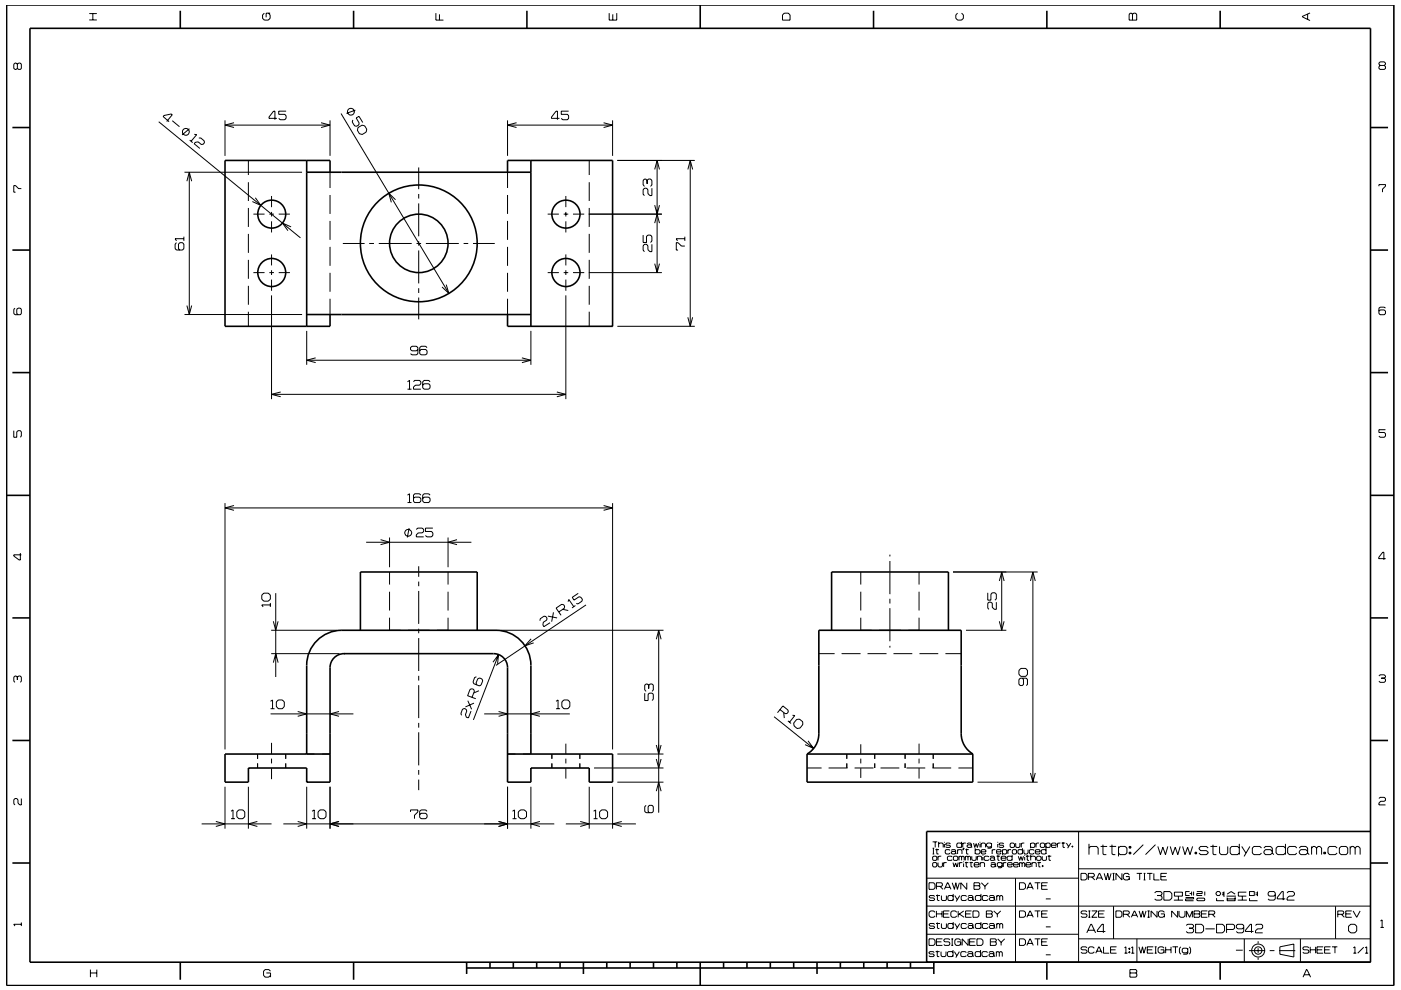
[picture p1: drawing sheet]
<svg xmlns="http://www.w3.org/2000/svg" width="297mm" height="210mm" viewBox="0 0 297 210" stroke-linecap="round" stroke-linejoin="round" font-family="sans-serif">
<g fill="none" stroke="#000" stroke-width=".21">
<path d="M3.7 13.6l-.3-.2h-.2l-.3 .2v.9l.3 .2 .5-.2M3.7 13.6l.2-.2h.4l.2 .2v.9l-.2 .2h-.4l-.2-.2M3.7 13.6v.9M18.9 4.2h1.6M18.9 2.9h1.6M19.7 2.9v1.3M56 2.8l-.3 .4v.7l.3 .4h.9l.4-.4v-.7l-.4-.4M57.3 2.8h-.9v.9M92.4 2.8v1.5h1.6M93.2 3v1.3M129.2 2.8v1.5h1.6v-1.5M129.9 3v1.3"/>
<path d="M166.3 2.8h.8l.4 .4v1.1h-1.6v-1.1zM203 2.8l-.4 .4v.7l.4 .4h.9l.4-.4v-.7l-.4-.4M239.6 2.8h.3l.2 .2 .3-.2h.3l.3 .2v1.3h-1.6v-1.3zM240.1 3v1.3M277.2 3v1.1M277.7 2.7l-1.6 .8v.1l1.6 .8M292.6 13.9l-.2-.3v-.2l.2-.3h.9l.2 .3v.2l-.2 .3M292.6 13.9l-.2 .2v.4l.2 .2h.9l.2-.2v-.4l-.2-.2M292.6 13.9h.9M33.7 25.8l30 24.7M35.3 25.8l1.2-1.5-.2-.1-1.5 .3-.2 .2 1.3 1.1M36.5 25.6l1.6 1.3"/>
<path d="M39.1 36.5h24.9M39.6 38.4l.5-1.9 .5 1.9M40.1 36.5v30.2M40.2 27.3l-1.6 1.3M40.2 29.7l.7 .6M41.2 28.5l.5 .1-1.2 1.4M42.2 29.3l.3-.1 .8 .7v.4l-.2 .3h-.4l-.7-.5-.6 .1-.3 .3 1.3 1M47.7 25.5v7.6M47.7 26.5h22.3M49.6 26l-1.9 .5 1.9 .5M52.7 34v3.1M52.7 38.6v4"/>
<path d="M58.7 25.1h-1.7v-.3l1-1.2h.3v1.8M60.7 23.6h-1.6v.7h1.3l.3 .2v.6l-.3 .3h-1l-.3-.3M68.1 26l1.9 .5-1.9 .5M70 25.5v7.6M70 36.5v3.4M72.3 24.1l22.9 38.1M74.7 24.3h.1M74.8 25.4l-.1 .5 .5 .8 .4 .1 .5-.3 .1-.4-.7-1.1 .6-.3 .8 1.3M75.4 23.4l-2 .6M75.9 27l.9-.5 .5 .2 .5 .7-.2 .6-.8 .5-.6-.1-.4-.8zM88.8 35.5v4.6M107.6 25.5v7.6"/>
<path d="M107.6 36.5v3.4M107.6 26.5h22.3M109.5 26l-1.9 .5 1.9 .5M118.6 25.1h-1.7v-.3l1-1.2h.3v1.8M120.6 23.6h-1.6v.7h1.3l.3 .2v.6l-.3 .3h-1l-.3-.3M124.9 34v3.1M124.9 38.6v4M128 26l1.9 .5-1.9 .5M129.9 25.5v7.6M130.9 34h16.4M137.2 38.3l-.3-.3h-.3l-.2 .3v.9l.2 .3M137.2 38.3l.3-.3h.4l.3 .3v.9l-.3 .3"/>
<path d="M137.2 38.3v.7M138.2 39.9v1.6h-.4l-.4-.4v-.9l-.3-.3h-.5l-.2 .3v1l.2 .3M138.8 35.9l.5-1.9 .5 1.9M139.3 34v23.8M145.8 35.9l.5-1.9 .6 1.9M146.3 34v35.2M292.4 39.5v-.3h1.3v.3l-.6 .6v.7M4.5 40h-.6l-.6-.6h-.4v1.4h.4M37.4 51.5l-.3 .3v.9l.3 .3h1.3l.3-.3v-.9l-.3-.3h-.6l-.3 .3v.9l.3 .3M39 50.6h-1.9l.3 .5M39 50.2v.9M52.7 44.1v4"/>
<path d="M52.7 49.6v4M52.7 55.1v4M53.7 45.4h2.4M53.7 57.8h2.4M54.1 41.9l1.2 1.7-1.8-.8M57.1 45.4h1M57.1 57.8h1M57.6 41.6v2.3M57.6 45v.9M57.6 46.9v2.4M57.6 54v2.3M57.6 57.3v1"/>
<path d="M57.6 59.3v2.4M59.1 45.4h2.4M59.1 57.8h2.4M61.7 48.1l-1.8-.8 1.1 1.6M70 41.4v4M70 46.9v4M70 52.4v4M70 57.9v4M72.7 51.6h4.6M78.3 51.6h1M80.3 51.6h7M83.9 42.4l-1.5-1.4 .6 1.9"/>
<path d="M88.3 51.6h1M88.8 41.1v1M88.8 43.1v7M88.8 51.1v1M88.8 53.1v7M90.3 51.6h7M98.3 51.6h1M100.3 51.6h4.6M107.6 41.4v4M107.6 46.9v4M107.6 52.4v4M107.6 57.9v4"/>
<path d="M116.1 45.4h2.4M116.1 57.8h2.4M119.5 45.4h1M119.5 57.8h1M120 41.6v2.3M120 45v.9M120 46.9v2.4M120 54v2.3M120 57.3v1M120 59.3v2.4M121.5 45.4h2.4M121.5 57.8h2.4"/>
<path d="M124.8 45.4h15.5M124.8 57.8h15.5M124.9 44.1v4M124.9 49.6v4M124.9 55.1v4M136.4 49.9v1.5h.7v-1.2l.3-.3h.5l.3 .3v.9l-.3 .3M138.2 51.8v1.6h-.4l-.4-.4v-.9l-.3-.3h-.5l-.2 .3v1l.2 .3M138.8 47.3l.5-1.9 .5 1.9M138.8 43.5l.5 1.9 .5-1.9M138.8 55.9l.5 1.9 .5-1.9M145.2 52.2h-.7l-.7-.7h-.4v1.5h.4M145.2 50.6h-1.8l.2 .5"/>
<path d="M145.2 50.2v.9M3.2 65.4l-.3 .2v.9l.3 .3h1.1l.2-.3v-.9l-.2-.2h-.5l-.2 .2v.9l.2 .3M39.1 66.7h24.9M39.6 64.8l.5 1.9 .5-1.9M52.7 60.6v4M52.7 66.1v3.1M57.6 62.6v22.1M65 70.2v7.2M65 76.4h47.6M66.9 75.9l-1.9 .5 1.9 .5M70 63.4v3.3M88.6 74.1l-.3 .3h-1l-.3-.3v-.4l.3-.3h1l.3 .3v1.3l-.3 .3h-1l-.3-.3"/>
<path d="M88.8 61.1v1M88.8 63.1v4.6M90.5 73.7l-.2-.3h-1l-.3 .3v1.3l.3 .3h1l.2-.3v-.6l-.2-.3h-1l-.3 .3M94.6 60.4l.6 1.8-1.5-1.3M107.6 63.4v3.3M110.7 75.9l1.9 .5-1.9 .5M112.6 70.2v7.2M120 62.6v22.1M124.9 60.6v4M124.9 66.1v3.1M130.9 69.2h16.4M145.8 67.3l.5 1.9 .6-1.9"/>
<path d="M293.7 65.4l-.2-.3h-.9l-.2 .3v1.1l.2 .3h.9l.2-.3v-.5l-.2-.3h-.9l-.2 .3M2.9 91.3v1.4h.7v-1.1l.2-.3h.5l.2 .3v.9l-.2 .2M57.6 83.6h62.4M59.5 83.1l-1.9 .5 1.9 .6M86.4 81l.4-.3v1.8M86.4 82.5h.8M87.7 81l.2-.3h1l.3 .3v.4l-.3 .3h-.8l-.4 .4v.4h1.5M91.2 81l-.3-.3h-1l-.3 .3v1.3l.3 .2h1l.3-.2v-.6l-.3-.3h-1l-.3 .3M118.1 83.1l1.9 .5-1.9 .6M293.7 91.1h-1.3v.6h1.1l.2 .3v.5l-.2 .2h-.9l-.2-.2M4.3 117.3v1.5h-.2l-1.2-.9v-.2h1.6M47.7 106.7v52.3"/>
<path d="M47.7 107.7h82.2M49.6 107.2l-1.9 .5 1.9 .5M77.6 115h22.3M80.7 114.5l1.9 .5-1.9 .5M82.6 114v6.3M86.4 105l.4-.3v1.9M86.4 106.6h.8M86.7 112l-.3 2M88.3 112.3l.3-.3h.9l.3 .3v.4l-.3 .3h-.8l-.4 .4v.5h1.5M89.2 105l-.3-.3h-1l-.2 .3v1.3l.2 .3h1l.3-.3v-.6l-.3-.3h-1l-.2 .3M91.2 105l-.3-.3h-1l-.3 .3v1.3l.3 .3h1l.3-.3v-.6l-.3-.3h-1l-.3 .3M91.8 112h-1.6v.7h1.3l.3 .3v.6l-.3 .3h-1l-.3-.3"/>
<path d="M95 114v6.3M96.9 114.5l-1.9 .5 1.9 .5M128 107.2l1.9 .5-1.9 .5M129.9 106.7v52.3M188.7 117.6v.4M188.7 119v7M293.8 118.5h-1.5v-.3l.9-1.1h.2v1.6M55.9 125.8h1l.4 .4v.9l-.4 .4h-1l-.4-.4v-.9zM57.3 127.9v.8M57.3 128.3h-1.8l.3 .4M57.5 133.7h14M57.5 138.6h14.5"/>
<path d="M58 131.8l.5 1.9 .5-1.9M58.5 125.8v17.8M82.6 121.3v2.7M82.6 125.5v4M82.6 131v2.7h2.4M86.4 133.7h4.7M88.8 120.1v2.2M88.8 123.4v.9M88.8 125.3v7M88.8 133.3v1M88.8 135.3v7M95 121.3v2.7"/>
<path d="M95 125.5v4M95 131v2.7h-2.4M105.7 138.8l-5.3 13.9M106.1 133.7h34.6M112.6 135.5l-1.3 1.5 1.9-.7M114.5 131.7l.1-.5 .8-.5 .3 .1 .3 .3-.1 .4-.7 .5-.1 .6 .2 .3 1.3-.8M116.2 130.7l1.9 .4M117.3 129.9l-.3 2M118.5 129.8l1.1-.8 .1-.4-.2-.3-.4-.1-1.2 .8 1.1 1.5M119.3 129.2l1.2 .3M120.4 127.6l.2-.4 1.1 1.5M122 128.4l-.7 .5"/>
<path d="M122.6 125.9l-1.3 .8 .4 .6 1.1-.7 .3 .1 .4 .4-.1 .4-.9 .6-.3-.1M124.2 128.3l-19 12.8M139.2 135.6l.5-1.9 .5 1.9M139.7 133.7v38.7M173.6 138.6h3.4M178.4 138.6h4.1M182.5 131v2.7h2.4M182.5 121.3v2.7M182.5 125.5v4M183.9 138.6h4.1M186.3 133.7h4.7M188.7 127v1"/>
<path d="M188.7 129v7M188.7 137v.4M189.4 138.6h4M194.9 131v2.7h-2.4M194.9 121.3v2.7M194.9 125.5v4M194.9 138.6h4M200.4 138.6h3.4M202.1 121.3h17.9M204.8 133.7h8.6M209.4 125.7v1.6h.7v-1.3l.3-.3h.5l.3 .3v1l-.3 .3M211.2 127.7v1.5h-.4l-.4-.4v-.8l-.3-.3h-.4l-.3 .3v1l.3 .2"/>
<path d="M211.9 131.8l.5 1.9 .5-1.9M211.9 123.2l.5-1.9 .5 1.9M212.4 121.3v12.4M218.5 123.2l.5-1.9 .5 1.9M219 121.3v44.6M3.7 143.6l-.3-.2h-.2l-.3 .2v.9l.3 .2M3.7 143.6l.2-.2h.4l.2 .2v.9l-.2 .2M3.7 143.6v.6M54.6 159.9v1M57.4 151.4h17.5M57.4 148.8l.4-.3v1.8M57.4 150.3h.8"/>
<path d="M57.6 157.6v2.3M58 140.5l.5-1.9 .5 1.9M58.6 148.9l.4-.4h.9l.4 .4v1l-.4 .4h-.9l-.4-.4zM60.6 159.9v1M63.1 150.9l1.9 .5-1.9 .5M65 159.9h1.7M68.3 159.9h1.7M71.9 150.9l-1.9 .5 1.9 .5M88.8 143.3v1M88.8 145.3v7M88.8 153.3v1M88.8 155.3v7"/>
<path d="M99.2 148.6l.8 1.8M99.9 150.8l-.6 1.5-.4-.2-.2-.5 .3-.8-.2-.4-.4-.1-.4 .1-.3 1 .2 .3M100.1 147.9l.5-1.3-.2-.4-.4-.1-.3 .1-.6 1.4 1.8 .6M100.5 149.1l-1.8 .8M101 143.5l-.4 .2-.3 .9 .2 .4 1.1 .5 .4-.2 .4-.9-.2-.4-.5-.2-.4 .2-.4 .9 .2 .4M101.6 146.5l-1.1 .5M102.7 151.4h18.1M104.5 140.5l1.2-1.7-.2 2M105.7 150.9l1.9 .5-1.9 .5M107.6 159.9h1.7M110.9 159.9h1.7M114.5 150.9l-1.9 .5 1.9 .5"/>
<path d="M117 159.9v1M117.9 150.3h.8M117.9 148.8l.4-.3v1.8M119.1 148.9l.4-.4h.9l.4 .4v1l-.4 .4h-.9l-.4-.4zM120 157.7v2.2M122.9 159.9v1M130.9 159.9h9.8M136.7 147v1.6h.7v-1.3l.3-.3h.6l.2 .3v1l-.2 .3M137.5 145.3l-.3-.2-.5 .2v1l.3 .3M137.5 145.3l.3-.2h.5l.2 .2v1l-.2 .3M137.5 145.3v.7M139.1 158l.6 1.9 .5-1.9"/>
<path d="M164.1 152l8.4 6.7M165.4 150.5l1.1 .9 .4-.1 .2-.3v-.4l-1.1-.9-1.2 1.5M166.2 151.1l.1 1.2M167 152.9l.7 .6M168 151.7l.5 .1-1.1 1.4M168.9 152.6l.6-.1 .7 .6v.6l-.6 .7-.6 .1-.6-.5-.1-.6zM171.3 157.1l1.2 1.6-1.8-.8M179.5 159.9v1M182.5 157.9v2M185.5 159.9v1M191.9 159.9v1M194.9 157.7v2.2"/>
<path d="M197.9 159.9v1M216 142.2l.5-.4h1l.3 .4v.8l-.3 .5h-1l-.5-.5zM216.7 143.8l.3 .3v1.1l-.3 .2h-.4l-.3-.2v-1.1l.3-.3h1.3l.2 .3v1.1l-.2 .2M292.4 143.4l.2-.3h.9l.2 .3v.2l-.2 .2M292.9 143.8h.6M293.5 143.8l.2 .3v.4l-.2 .2h-.9l-.2-.2M4.5 169.4v1.3h-.3l-.4-.4v-.7l-.2-.2h-.4l-.3 .2v.9l.3 .2M42.8 174.7h14.8M45.8 174.2l1.9 .5-1.9 .6M47.7 166.9v8.9M49 172.1l.4-.3v1.8M49 173.6h.8"/>
<path d="M50.2 172.2l.4-.4h.9l.4 .4v1l-.4 .4h-.9l-.4-.4zM52.7 166.9v8.9M54.6 174.2l-1.9 .5 1.9 .6M54.6 161.9v1M57.6 160.9v1M57.6 162.9v2.4M60.1 174.7h57.4M60.6 161.9v1M63.1 174.2l1.9 .5-1.9 .6M65 166.9v8.9M66.2 173.6h.8M66.2 172.1l.4-.3v1.8"/>
<path d="M67.4 172.2l.5-.4h.8l.4 .4v1l-.4 .4h-.8l-.5-.4zM70 166.9v8.9M71.9 174.2l-1.9 .5 1.9 .6M87 172.2v-.4h1.6v.4l-.7 .7v.7M88.8 163.3v1M88.8 165.3v2.3M90.5 172.1l-.2-.3h-1l-.3 .3v1.2l.3 .3h1l.2-.3v-.5l-.2-.3h-1l-.3 .3M105.7 174.2l1.9 .5-1.9 .6M107.6 166.9v8.9M108.7 173.6h.8M108.7 172.1l.4-.3v1.8M109.9 172.2l.5-.4h.8l.4 .4v1l-.4 .4h-.8l-.5-.4z"/>
<path d="M112.6 166.9v8.9M114.5 174.2l-1.9 .5 1.9 .6M117 161.9v1M120 160.9v1M120 162.9v2.2M120 174.7h14.8M122.9 161.9v1M123 174.2l1.9 .5-1.9 .6M124.9 166.9v8.9M125.9 173.6h.8M125.9 172.1l.4-.3v1.8M125.9 162.9h14.8"/>
<path d="M127.5 171.8h.9l.4 .4v1l-.4 .4h-.9l-.4-.4v-1zM129.9 166.9v8.9M130.9 165.9h9.8M131.8 174.2l-1.9 .5 1.9 .6M137 170.8l-.3 .3v1l.3 .3h1.3l.2-.3v-1l-.2-.3h-.6l-.3 .3v1l.3 .3M139.1 161l.6 1.9 .5-1.9M139.1 167.8l.6-1.9 .5 1.9M171.1 162.9h3.1M175.7 162.9h4M179.5 161.9v1M181.2 162.9h4M182.5 160.9v1"/>
<path d="M182.5 162.9v2.1M185.5 161.9v1M186.7 162.9h4M191.9 161.9v1M192.2 162.9h4M194.9 160.9v1M194.9 162.9v2.2M197.7 162.9h4M197.7 178.6h1M197.7 179.9h.4M197.9 161.9v1M197.9 179.9v1.2"/>
<path d="M198.3 178.6v1.1M198.6 180v1.1h.4M199 179l.2-.2h.6l.2 .2v.7M199 178.6v1.1M200.2 178.6v.1M200.2 179v.7M201.5 179l-.2-.2h-.6l-.2 .3 .2 .2h.6l.2 .3-.2 .1h-.6l-.2-.1M203.2 162.9h3M203.9 179l-.2-.2h-.7l-.1 .2v.6l.1 .1h.7l.2-.1M203.9 178.6v1.1M204.1 178.8v.9M204.2 179.9h.2l-.2 .4z"/>
<path d="M204.3 179.9l-.1 .4M204.8 178.8h-.5l-.2 .2M204.9 180v1.1h.4M205 179l.2-.2h.6l.2 .2v.6M206 179.4l-.2-.2h-.6l-.2 .2 .2 .3h.6l.2-.1M206 179.6l.1 .1M206.4 178.8l.3 .9 .3-.8 .2 .8 .3-.9M206.8 179.9v1.2M207.3 165.9h12.7M207.8 178.6v.1M207.8 179v.7M208 179l.2-.2h.5l.3 .2v.7"/>
<path d="M208 178.8v.9M210.2 179l-.2-.2h-.6l-.2 .2v.4l.2 .3h.6l.2-.3M210.2 178.8v.9l-.2 .2h-.6M211.5 178.6v.1M211.5 179v.7M212.8 179l-.2-.2h-.6l-.2 .3 .2 .2h.6l.2 .3-.2 .1h-.6l-.2-.1M214.3 178.8h.6l.2 .2v.6l-.2 .1h-.6l-.1-.1v-.6zM215.3 178.8v.8l.2 .1h.6l.1-.1v-.8M216.5 178.8v.9M216.8 179.9v1.2M217.2 178.8h-.5l-.2 .2M218.5 163.9l.5 2 .5-2"/>
<path d="M218.5 179l.2-.2h.5l.2 .2v.6l-.2 .1h-.5l-.2-.1M218.5 178.8v1.1M219.7 178.8v.9M220.3 178.8h-.5l-.1 .2M220.6 179l.2-.2h.5l.2 .2v.6l-.2 .1h-.5l-.2-.1zM221.7 179l.3-.2h.5l.2 .2v.6l-.2 .1h-.5l-.3-.1M221.7 178.8v1.1M221.8 179.9v1.2M222.9 179.3h1l-.1-.5h-.7l-.2 .2v.6l.2 .1h.7l.1-.1M224.2 178.8v.9M224.8 178.8h-.4l-.2 .2M225.1 178.8h.7"/>
<path d="M225.4 178.6v1.1h.4M226.1 178.8l.5 .8M227 178.8l-.6 1.1M227.3 179.4h.2v.3h-.2zM227.4 179.4v.3M228.7 176.4v27.7M230.9 179.9l.3-.4h1.3l.3 .4v1.4M230.9 179v2.3M233.3 179.5h1.4M233.8 179.2v1.9l.2 .2h.6M235.2 179.5h1.4M235.8 179.2v1.9l.2 .2h.5"/>
<path d="M237.1 179.9l.4-.4h1l.4 .4v1l-.4 .4h-1l-.4-.4M237.1 179.5v2.1M239.4 179.5h.4v.4h-.4zM239.6 179.5v.4M242.4 179.2l-2.1 2.1M245 179.2l-2.1 2.1M245.5 179.5l.5 1.8 .5-1.6 .6 1.6 .5-1.8M248.1 179.5l.5 1.8 .6-1.6 .5 1.6 .5-1.8M250.7 179.5l.5 1.8 .6-1.6 .5 1.6 .6-1.8M256.2 179.9l-.4-.4h-1.2l-.4 .4 .4 .5h1.2l.4 .5-.4 .4h-1.2l-.4-.4M256.6 179.5h1.5M257.2 179.2v1.9l.1 .2h.6"/>
<path d="M258.6 179.5v1.4l.3 .4h1.1l.3-.4v-1.4M262.8 179.9l-.4-.4h-1.2l-.4 .4v1l.4 .4h1.2l.4-.4M262.8 179v2.3M263.3 179.5l.9 1.4M265 179.5l-1.2 2.1M267.5 179.9l-.4-.4h-1.2l-.4 .4v1l.4 .4h1.2l.4-.4M268 179.9l.3-.4h1.1l.3 .4v1M272.5 179.9l-.3-.4h-1.3l-.3 .4v1l.3 .4h1.3l.3-.4M272.5 179v2.3M274.9 179.9l-.3-.4h-1.2l-.4 .4v1l.4 .4h1.2l.3-.4M275.5 179.9l.3-.4h1.1l.3 .4v1M278.1 179.9l.3-.4h.4l.3 .4"/>
<path d="M278.1 179.5v1.8M279.1 179.9l.4-.4h.3l.4 .4v1.4M279.1 179.9v1.4M283.5 179.9l-.4-.4h-1.2l-.3 .4v1l.3 .4h1.2l.4-.4M284 179.9l.3-.4h1.1l.3 .4v1l-.3 .4h-1.1l-.3-.4zM286.3 179.9l.3-.4h.3l.4 .4M286.3 179.5v1.8M287.3 179.9l.4-.4h.3l.4 .4v1.4M287.3 179.9v1.4M292.4 169.4l.2-.3h.9l.2 .3v.3l-.2 .3h-.8l-.3 .3v.4h1.3M4.5 195.7v.7M4.5 196h-1.6l.3 .4"/>
<path d="M196.5 198.2h32.2M196.5 192.2h94.1M196.6 186.3h32.1M197 199.1h.9l.3 .4v.7l-.3 .3h-.9zM197 187.2h.9l.3 .4v.7l-.3 .3h-.9zM197.7 181.1h.4M197.7 181.8l.2-.2h.6l.1 .2v.5l-.1 .2h-.6l-.2-.2zM197.7 183.1l.2-.1h.6l.1 .1v.6l-.1 .2h-.6l-.2-.2zM198.2 190.2l-.2-.3h-.8l-.2 .3 .2 .3h.8l.2 .3-.2 .2h-.8l-.2-.2M198.2 196.1l-.2-.2h-.8l-.2 .2 .2 .3h.8l.2 .2-.2 .3h-.8l-.2-.2M198.2 193.5l-.2-.3h-.7l-.3 .3v.8l.3 .3h.7l.2-.3M198.3 180.2h.8"/>
<path d="M198.5 189.9h.8M198.5 195.9h.8M198.5 188h1.1l.2-.2v-.4l-.2-.2h-1.1v1.4M198.5 199.8h1.1M198.5 193.2v1.4M198.5 193.8h1.2M198.7 189.7v1.2l.5 .1M198.7 195.7v1.1l.5 .1M198.9 183v.7l.2 .2h.5l.2-.2v-.7M198.9 181.6v.9M199.3 188l.6 .6M199.6 181.6h-.5l-.2 .2"/>
<path d="M199.6 189.9v.9l.2 .2h.6l.3-.2v-.9M199.6 195.9v.8l.2 .2h.6l.3-.2v-.8M199.7 193.2v1.4M199.8 199.1h-1.3v1.4h1.3M200 193.8h1.1M200.1 183v.9M200.2 188.6l.7-1.4h.1l.6 1.4M200.4 188.2h1M200.7 183h-.5l-.1 .1M201.3 193.2h-1.3v1.4h1.3M201.4 199.3l-.2-.2h-.9l-.2 .5 .2 .2h.9l.2 .2v.3l-.2 .2h-.9l-.2-.2M201.4 180.4l-.1-.2h-.7l-.2 .2v.5l.2 .2h.7l.1-.2"/>
<path d="M201.7 180.4l.2-.2h.5l.2 .2v.5M201.7 199.1h.4M201.9 199.1v1.4M201.9 187.2l.5 1.4 .2-1.4 .4 1.4 .4-1.4M201.9 181.8l-.2-.2h-.7l-.1 .2v.5l.1 .2h.7l.2-.2M202.1 183l.2 .9 .3-.9 .3 .9 .3-.9M202.1 190.2l-.2-.3h-.7l-.2 .3v.6l.2 .2h.7l.2-.2M202.1 196.1l-.2-.2h-.7l-.2 .2v.6l.2 .2h.7l.2-.2M202.1 189.6v1.4M202.1 195.6v1.3M202.1 181.8l.2-.2h.6l.2 .2v.5l-.2 .2h-.6l-.2-.2zM202.4 189.9l.5 .9"/>
<path d="M202.4 195.9l.5 .8M202.6 180.8l-.2-.2h-.5l-.2 .2 .2 .3h.5l.2-.2M202.6 180.9l.2 .2M202.9 193.5l-.3-.3h-.7l-.3 .3v.8l.3 .3h.7l.3-.3M202.9 199.8h.8v.7M203 180.4l.2-.2h.6l.2 .2v.7M203 180.2v.9M203.2 193.2v1.4M203.3 181.8l.2-.2 .4 .2M203.3 181.6v.9M203.4 193.8l1 .8M203.4 183v.9"/>
<path d="M203.5 189.9l-.8 1.3M203.5 195.9l-.8 1.2M203.7 199.5l-.3-.4h-.7l-.3 .4v.7l.3 .3h.7l.3-.3M203.9 181.8v.7M203.9 181.8l.1-.2 .4 .2v.7M204 183h-.4l-.2 .1M204.3 182.7v.2M204.3 183.1v.8M204.3 193.2l-1.1 .8M204.6 183h.7M204.7 180.2h.7M204.7 181.6v.9"/>
<path d="M204.7 181.8l.1-.2 .4 .2M204.7 193.8h1.1M204.8 182.8v1l.4 .1M204.9 190.2l-.2-.3h-.7l-.2 .3v.6l.2 .2h.7l.2-.2M204.9 196.1l-.2-.2h-.7l-.2 .2v.6l.2 .2h.7l.2-.2M205 187.2v1.4l-1.3-1.4v1.4M205.2 190.2l.2-.3h.7l.2 .3v.6M205.2 196.1l.2-.2h.7l.2 .2v.6M205.2 181.8v.7M205.2 181.8l.2-.2 .4 .2v.7M205.3 199.1v1.4l-1.3-1.4v1.4M205.6 183h.7"/>
<path d="M205.6 199.8h1M205.9 182.8v1l.3 .1M206 193.2h-1.3v1.4h1.3M206 181.6v.7l.2 .2h.6l.2-.2v-.7M206.3 193.2h1l.3 .3v.8l-.3 .3h-1zM206.3 190.6l-.2-.2h-.7l-.2 .2 .2 .4h.7l.2-.2M206.3 196.5l-.2-.2h-.7l-.2 .2 .2 .4h.7l.2-.2M206.3 190.8l.2 .2M206.3 196.7l.2 .2M206.5 187.2h1.1l.2 .2-.2 .5 .2 .2v.3l-.2 .2h-1.1zM206.5 187.9h1.1M206.5 183.4h1.1l-.2-.4h-.7l-.2 .1v.6l.2 .2h.7l.2-.2"/>
<path d="M206.8 180.4l.1-.2h.7l.2 .2v.5l-.2 .2h-.7l-.1-.2M206.8 199.1h-1.2v1.4h1.2M207.1 199.1h1l.3 .4v.7l-.3 .3h-1zM207.2 181.8l.2-.2h.5l.2 .2v.7M207.2 181.6v.9M207.8 183.1l.2-.1h.6l.1 .1v.8M207.8 183v.9M208 190.2l-.2-.3h-.8l-.2 .3v.6l.2 .2h.8l.2-.2M208 196.1l-.2-.2h-.8l-.2 .2v.6l.2 .2h.8l.2-.2M208 189.6v1.4M208 195.6v1.3M208 180.7h1v-.3l-.2-.2h-.6l-.2 .2v.5l.2 .2h.6l.2-.2"/>
<path d="M208.1 187.2l.7 .8M208.4 181.3v.2M208.4 181.8v.7M208.8 188v.6M209.1 193.2h1.1l.2 .2-.2 .4 .2 .2v.3l-.2 .3h-1.1zM209.1 193.8h1.1M209.5 190.2l-.3-.3h-.7l-.2 .3v.6l.2 .2h.7l.3-.2M209.5 196.1l-.3-.2h-.7l-.2 .2v.6l.2 .2h.7l.3-.2M209.5 187.2l-.7 .8M209.7 181.8l-.2-.2h-.7l-.1 .2v.5l.1 .2h.7l.2-.2M209.7 190.2l.3-.3h.6l.2 .3v.6M209.7 196.1l.3-.2h.6l.2 .2v.6"/>
<path d="M209.9 181.8l.2-.2h.5l.3 .2v.5M210 199.1h1l.2 .2-.2 .5 .2 .2v.3l-.2 .2h-1zM210 199.8h1M210.1 183.1l.2-.1h.5l.2 .1v.6M210.4 180.2v.9M210.7 193.2l.8 .7M210.8 190.6l-.2-.2h-.6l-.3 .2v.2l.3 .2h.6l.2-.2M210.8 196.5l-.2-.2h-.6l-.3 .2v.2l.3 .2h.6l.2-.2M210.8 190.8l.2 .2M210.8 196.7l.2 .2M210.9 182.2l-.3-.3h-.5l-.2 .3 .2 .3h.5l.3-.2M210.9 182.3l.1 .2"/>
<path d="M211 183.5l-.2-.2h-.5l-.2 .2 .2 .4h.5l.2-.2M211 183.7l.2 .2M211 180.2h-.4l-.2 .2M211.3 181.6h.7M211.3 180.7h1l-.2-.5h-.6l-.2 .2v.5l.2 .2h.6l.2-.2M211.3 190.2l.2-.3 .5 .3M211.3 189.9v1.1M211.3 195.9v1M211.3 196.1l.2-.2 .5 .2M211.5 193.9v.7M211.5 199.1l.8 .8M211.6 181.4v1l.3 .1"/>
<path d="M212 190.2l.2-.3 .4 .3v.8M212 190.2v.8M212 196.1v.8M212 196.1l.2-.2 .4 .2v.8M212.2 193.2l-.7 .7M212.3 182h1v-.2l-.2-.2h-.6l-.2 .2v.5l.2 .2h.6l.2-.2M212.3 199.9v.6M212.5 183.1l-.2-.1h-.7l-.2 .1v.5l.2 .2h.7l.2-.2M212.5 183v.9l-.2 .2h-.7M212.6 180.4l.1-.2h.6l.1 .2v.5l-.1 .2h-.6l-.1-.2M212.6 180.2v1.1M212.7 183v.9"/>
<path d="M213 199.1l-.7 .8M213.4 183h-.5l-.2 .1M213.6 183.4h1l-.1-.4h-.7l-.2 .1v.6l.2 .2h.7l.1-.2M213.7 180.2v.9M214.4 180.2h-.5l-.2 .2M214.6 181.8l-.2-.2h-.7l-.2 .2v.5l.2 .2h.7l.2-.2M214.6 181.3v1.2M214.6 180.4l.2-.2h.5l.2 .2v.5l-.2 .2h-.5l-.2-.2zM214.9 183.4h1l-.2-.4h-.6l-.2 .1v.6l.2 .2h.6l.2-.2M215.3 186.3v17.8M215.9 181.6l.3 .9 .2-.8 .3 .8 .3-.9M216.2 183v.9"/>
<path d="M216.2 183.1l.2-.1 .3 .1M216.2 199.1h.9l.3 .4v.7l-.3 .3h-.9zM216.2 187.2h.9l.3 .4v.7l-.3 .3h-.9zM216.2 193.2h.9l.3 .3v.8l-.3 .3h-.9zM216.7 183.1l.2-.1 .4 .1v.8M216.7 183.1v.8M216.8 180.4l-.2-.2h-.6l-.2 .2v.5l.2 .2h.6l.2-.2M217.1 180.2v.7l.2 .2h.5l.2-.2v-.7M217.3 181.3v.2M217.3 181.8v.7M217.5 183.4h1l-.1-.4h-.7l-.2 .1v.6l.2 .2h.7l.1-.2M217.5 181.6h.8"/>
<path d="M217.7 194.6l.7-1.4 .7 1.4M217.7 188.6l.7-1.4 .7 1.4M217.8 181.4v1l.4 .1M217.9 194.1h1M217.9 188.2h1M218.5 181.8l.2-.2h.6l.2 .2v.7M218.5 181.3v1.2M218.8 183.1l.2-.1h.5l.2 .1v.8M218.8 183v.9M219.2 180.4l-.1-.2h-.7l-.2 .2v.5l.2 .2h.7l.1-.2M219.4 199.1h1.2M219.4 193.2h1.2"/>
<path d="M219.4 187.2h1.2M219.5 180.7h1l-.2-.5h-.6l-.2 .2v.5l.2 .2h.6l.2-.2M219.8 181.8l.2-.2h.5l.2 .2v.5l-.2 .2h-.5l-.2-.2zM220 183h.7M220 187.2v1.4M220 193.2v1.4M220 199.1v1.4M220.3 182.8v1l.3 .1M220.8 199.8h1.1M220.8 193.8h1.1M220.8 187.9h1.1M221 183.6h.1v.2h-.1z"/>
<path d="M221 181.6v.7l.1 .2h.6l.2-.2v-.7M221.1 183.6v.2M221.7 196.6h1.1M221.7 190.7h1.1M221.8 180.4l-.2-.2h-.6l-.2 .2v.5l.2 .2h.6l.2-.2M222.1 199.1h-1.3v1.4h1.3M222.1 187.2h-1.3v1.4h1.3M222.1 193.2h-1.3v1.4h1.3M222.1 181.6h.8M222.4 181.4v1l.4 .1M228.7 199.1h61.9M228.7 184.3h61.9"/>
<path d="M229.2 185.2h.9l.4 .4v.7l-.4 .3h-.9zM230.4 197.9l.9-1.9h.1l.9 1.9M230.5 193.4l-.2-.2h-.9l-.2 .2 .2 .4h.9l.2 .2v.3l-.2 .3h-.9l-.2-.3M230.7 197.3h1.3M230.8 186h1l.2-.2v-.3l-.2-.3h-1v1.4M230.8 193.2h.4M230.8 194.6h.4M231 193.2v1.4M231.5 186l.6 .6M231.5 193.2h1.1l-1.1 1.4h1.1M232.4 186.6l.6-1.4h.2l.6 1.4M232.6 186.2h1"/>
<path d="M232.9 193.8h1.1M234.1 185.2l.4 1.4 .4-1.4 .3 1.4 .4-1.4M234.2 193.2h-1.3v1.4h1.3M234.4 197.6h-1.7v-.3l.9-1.3h.3v1.9M235.9 185.2h.4M235.9 186.6h.4M236.1 185.2v1.4M236.1 192.2v6.9M236.6 193.2h1l.3 .3v.8l-.3 .3h-1zM237.9 185.2v1.4l-1.3-1.4v1.4M238.2 193.9h1l.2-.2v-.3l-.2-.2h-1v1.4M238.7 185.9h.7v.7"/>
<path d="M238.9 193.9l.7 .7M239.4 180.8h.4v.3h-.4zM239.4 185.6l-.3-.4h-.6l-.3 .4v.7l.3 .3h.6l.3-.3M239.6 180.8v.3M239.9 194.6l.6-1.4 .7 1.4M240.1 194.1h.9M241 185.2h1.1M241 199.1v5M241.5 193.2l.4 1.4 .4-1.4 .3 1.4 .4-1.4M241.6 185.2v1.4M242.5 185.2h.4M242.5 186.6h.4"/>
<path d="M242.7 185.2v1.4M243.2 185.2h1.1M243.3 193.2h.5M243.3 194.6h.5M243.5 193.2v1.4M243.8 185.2v1.4M244.6 185.2v1.4h1.2M244.8 189.4l.3-.3h1l.3 .3v.2l-.3 .3M245.3 193.2v1.4l-1.2-1.4v1.4M245.4 189.9h.7M246.1 189.9l.3 .3v.5l-.3 .2h-1l-.3-.2M246.1 193.8h.8v.8"/>
<path d="M246.1 185.9h1.1M246.8 189.1h1.2l.5 .4v1l-.5 .4h-1.2zM246.9 193.5l-.4-.3h-.6l-.3 .3v.8l.3 .3h.6l.4-.3M247.4 185.2h-1.3v1.4h1.3M248.9 190.9h1.9M249 189.2h1.7v.9h-1.7zM249.7 193.2v1.4l-1.3-1.4v1.4M249.8 190.1v.8M250 193.2v1.1l.3 .3h.6l.3-.3v-1.1M251.4 190.4h1.7v.3h-1.7v.3h1.7M251.5 196.3l.3-.3h1l.3 .3v.3l-.3 .3M251.5 194.6v-1.4l.7 1.4 .6-1.4v1.4"/>
<path d="M252.1 196.9h.7M252.2 189.1h-.8v.8h.8M252.2 189.5h.4M252.6 189.1v.8M252.8 196.9l.3 .2v.5l-.3 .3h-1l-.3-.3M253.1 189.1v.8M253.1 193.2h1.1l.2 .2-.2 .4 .2 .3v.2l-.2 .3h-1.1zM253.1 193.8h1.1M253.4 180.8h.3v.3h-.3zM253.5 196h1.3l.4 .5v.9l-.4 .5h-1.3zM253.5 180.8v.3M253.7 189.1h1.2v.4h-1.2v.4h1.2"/>
<path d="M253.7 190.7l.2-.2h1.4l.1 .4-.1 .1h-1.4zM254.7 193.8h1.1M255.4 189.1v.8M255.6 197h2M256 193.2h-1.3v1.4h1.3M256.3 193.9h1l.3-.2v-.3l-.3-.2h-1v1.4M257 193.9l.6 .7M257.9 196h1.3l.4 .5v.9l-.4 .5h-1.3zM257.9 190.5v.5h1.6M258.1 189.1h.4l.3 .3v.2l-.3 .3h-.4l-.3-.3zM259.1 189.4h.4M259.1 189.8h.4"/>
<path d="M259.5 189.1v1.1M260.1 197.1h1.4l.2-.2v-.6l-.2-.3h-1.4v1.9M260.1 190.1h1.9M260.2 190.7h1.7M260.2 190.4v.6h1.7v-.6M260.2 189.6l.8-.5 .9 .5M262.4 190.9h2M263.4 190.1v.8M263.7 196.7l-.3 .3h-1l-.3-.3v-.4l.3-.3h1l.3 .3v1.3l-.3 .3h-1l-.3-.3M263.8 199.1v5M264.2 189.2h-1.6v.9h1.6M264.9 189.1h1v.8h-1z"/>
<path d="M264.9 190.5v.5h1.7M265.8 197.6h-1.7v-.3l1-1.3h.2v1.9M266.2 196.3l.2-.3h1.1l.2 .3v.4l-.2 .3h-.9l-.4 .4v.5h1.5M266.2 189.4h.4M266.2 189.8h.4M266.6 189.1v1M266.7 199.6v.5M269.7 180.6l-.3-.4h-1.1l-.3 .4v.3l.3 .4h1.1l.3-.4M269.7 180.9l.4 .4M270.4 189.8l-.3 .3h-1l-.2-.3v-.4l.2-.3h1l.3 .3v1.3l-.3 .2h-1l-.2-.2M272.5 190.7h-1.7v-.3l1-1.3h.3v1.8M272.9 189.4l.3-.3h.9l.3 .3v.4l-.3 .3h-.8l-.4 .4v.4h1.5"/>
<path d="M275.7 199.1v5M277.2 180.6l-.3-.4h-1.1l-.3 .4v.3l.3 .4h1.1l.3-.4M277.2 180.9l.4 .4M280.7 180.8h.3v.3h-.3zM280.9 180.8v.3M283.2 192.2v6.9M283.6 193.9h1.1l.2-.2v-.3l-.2-.2h-1.1v1.4M284.4 193.9l.6 .7M285.3 193.8h1.1M285.9 196.5l.5-.5h.8l.5 .5v.9l-.5 .5h-.8l-.5-.5zM286.6 193.2h-1.3v1.4h1.3M286.9 193.2l.8 1.4 .7-1.4"/>
<path d="M292.7 195.4l.3-.3v1.6M292.7 196.7h.7M19.2 206.4h1.3M19.2 205.7v1.6M20.5 205.7v1.6M56.5 206.4h.9v.9M57.4 206l-.4-.4h-.8l-.3 .4v.9l.3 .4h.8l.4-.4M198.1 202l-.2-.2h-.8l-.2 .2 .2 .3h.8l.2 .3-.2 .3h-.8l-.2-.2M198.4 201.8h.8M198.7 201.6v1.2l.4 .1M199.5 201.8v.9l.2 .2h.7l.2-.2v-.9M201.7 200.5h.4"/>
<path d="M202.1 202l-.3-.2h-.7l-.2 .2v.7l.2 .2h.7l.3-.2M202.1 201.5v1.4M202.3 201.8l.6 .9M203.4 201.8l-.8 1.3M204.9 202l-.3-.2h-.7l-.2 .2v.7l.2 .2h.7l.3-.2M205.1 202.1l.3-.3h.6l.2 .3v.6M206.2 202.5l-.2-.2h-.6l-.3 .2v.2l.3 .2h.6l.2-.2M206.2 202.7l.3 .2M207.9 202.1l-.2-.3h-.7l-.2 .3v.6l.2 .2h.7l.2-.2M207.9 201.5v1.4M209.4 202.1l-.2-.3h-.8l-.2 .3v.6l.2 .2h.8l.2-.2M209.7 202.1l.2-.3h.6l.2 .3v.6"/>
<path d="M210.7 202.5l-.2-.2h-.6l-.2 .2 .2 .4h.6l.2-.2M210.7 202.7l.2 .2M211.2 201.8v1.1M211.2 202.1l.2-.3 .5 .3M211.9 202.1l.2-.3 .4 .3v.8M211.9 202.1v.8M217.7 200.5l.7-1.4 .7 1.4M217.9 200.1h1M221.7 202.5h1.1M230.5 201l-.2-.2h-.9l-.2 .4 .2 .3h.9l.2 .2v.3l-.2 .2h-.9l-.2-.2M232 201.1l-.3-.3h-.6l-.3 .3v.8l.3 .3h.6l.3-.3M232.3 202.2l.7-1.4 .7 1.4"/>
<path d="M232.5 201.8h1M234 200.8v1.4h1.2M235.5 201.5h1M236.7 200.8h-1.2v1.4h1.2M238.4 202.2h.7M238.4 201l.3-.2v1.4M239.3 201.1h.3v.2h-.3zM239.3 201.9h.3v.2h-.3zM239.4 201.1v.2M239.4 201.9v.2M239.6 205.6h1.2l.2 .3-.2 .5 .2 .2v.4l-.2 .3h-1.2zM239.6 206.4h1.2"/>
<path d="M239.9 202.2h.6M239.9 201l.3-.2v1.4M241.5 200.8l.4 1.4 .3-1.4 .3 1.4 .4-1.4M243.2 201.5h1.1M244.5 200.8h-1.3v1.4h1.3M244.8 200.8h.4M244.8 202.2h.4M245 200.8v1.4M246.1 201.5h.7v.7M246.8 201.1l-.3-.3h-.6l-.4 .3v.8l.4 .3h.6l.3-.3M247.1 201.5h1.2M247.1 200.8v1.4"/>
<path d="M248.3 200.8v1.4M248.6 200.8h1.2M249.2 200.8v1.4M250.4 200.8a1.09 1.09 0 0 0 0 1.6M251.8 201.3l-.2-.2h-.7l-.2 .2v.6l.2 .2h.7l.2-.2M251.8 201.1v1.1l-.2 .2h-.7M252.1 200.8a1.1 1.1 0 0 1 0 1.6M262 201.5h1.5M264.8 201.6h3.4M266.7 201.1v1M266.7 203.1v.5M269.2 201.6h1"/>
<path d="M271.2 201.6h3.4M274.3 203l-2.9-.6v-1.6l2.9-.6v2.8M276.3 207.3l.7-1.6h.1l.8 1.6M276.5 206.8h1.1M277.5 201l-.2-.2h-.9l-.2 .4 .2 .3h.9l.2 .2v.3l-.2 .2h-.9l-.2-.2M277.8 201.5h1.1M277.8 200.8v1.4M278.9 200.8v1.4M279.2 201.5h1.1M280.5 200.8h-1.3v1.4h1.3M280.8 201.5h1.1M282.1 200.8h-1.3v1.4h1.3"/>
<path d="M282.4 200.8h1.1M283 200.8v1.4M286.9 202.2h.7M286.9 201l.4-.2v1.4M289.1 200.9l-1.2 1.3M289.4 202.2h.7M289.4 201l.4-.2v1.4"/>
<circle cx="39.4" cy="28" r=".72"/>
<circle cx="74.4" cy="23.7" r=".72"/>
<circle cx="86.5" cy="113" r=".72"/>
<circle cx="266.8" cy="201.6" r="1.38"/>
<circle cx="266.8" cy="201.6" r=".79"/>
</g>
<g fill="none" stroke="#000" stroke-width=".34">
<path d="M1.4 1.1h294.1v207.9h-294.1zM6.4 6h284.2v198.1h-284.3zM38.2 2.3v3.7M75 2.3v3.7M111.7 2.3v3.7M148.5 1.1v4.9M185.2 2.3v3.7M222 2.3v3.7M258.7 2.3v3.7M2.6 27h3.7M65 34v35.2M65 36.5h47.6"/>
<path d="M70 36.5v-2.5h-22.3v35.2h22.3v-2.5M107.6 36.5v-2.5h22.3v35.2h-22.3v-2.5M112.6 34v35.2M290.6 27h3.7M2.6 53h3.7M290.6 53h3.7M2.6 79h3.7M65 66.7h47.6M290.6 79h3.7M1.4 105.1h4.9M290.6 105.1h4.9M2.6 131.1h3.7"/>
<path d="M72.9 138.6h31.7a2.94 2.94 0 0 1 3 3v24.3h5v-3h12.3v3h5v-6h-22.3M73 138.6a2.97 2.97 0 0 0-3 3v24.3h-5v-3h-12.3v3M76.4 133.7v-12.4h24.8v12.4M176.3 133.7v-12.4h24.8v12.4M290.6 131.1h3.7M2.6 157.1h3.7M65 141.1v18.8M70 159.9h-22.3v6h5M112.6 141.1a7.4 7.4 0 0 0-7.4-7.4h-32.7a7.5 7.5 0 0 0-7.5 7.4M112.6 141.1v18.8M171.1 159.9h35.1v6h-35.1zM171.1 159.9a4.9 4.9 0 0 0 2.5-4.2v-22h30.2v22a5 5 0 0 0 2.5 4.2"/>
<path d="M290.6 157.1h3.7M290.6 176.4h-94.1v27.7M2.6 183h3.7M290.6 183h3.7M38.2 204.1v3.7M75 204.1v3.7M98.9 205.3h99.1M98.9 204.1v2.5M103.9 204.1v1.2M108.8 204.1v1.2M113.8 204.1v1.2M118.7 204.1v1.2"/>
<path d="M123.7 204.1v2.5M128.6 204.1v1.2M133.6 204.1v1.2M138.6 204.1v1.2M143.5 204.1v1.2M148.5 204.1v4.9M153.4 204.1v1.2M158.4 204.1v1.2M163.3 204.1v1.2M168.3 204.1v1.2M173.2 204.1v2.5M178.2 204.1v1.2"/>
<path d="M183.1 204.1v1.2M188.1 204.1v1.2M193 204.1v1.2M198 204.1v2.5M222 204.1v3.7M258.7 204.1v3.7"/>
<circle cx="57.6" cy="57.8" r="2.97"/>
<circle cx="57.6" cy="45.4" r="2.97"/>
<circle cx="88.8" cy="51.6" r="12.4"/>
<circle cx="88.8" cy="51.6" r="6.2"/>
<circle cx="120" cy="45.4" r="2.97"/>
<circle cx="120" cy="57.8" r="2.98"/>
</g>
</svg>
